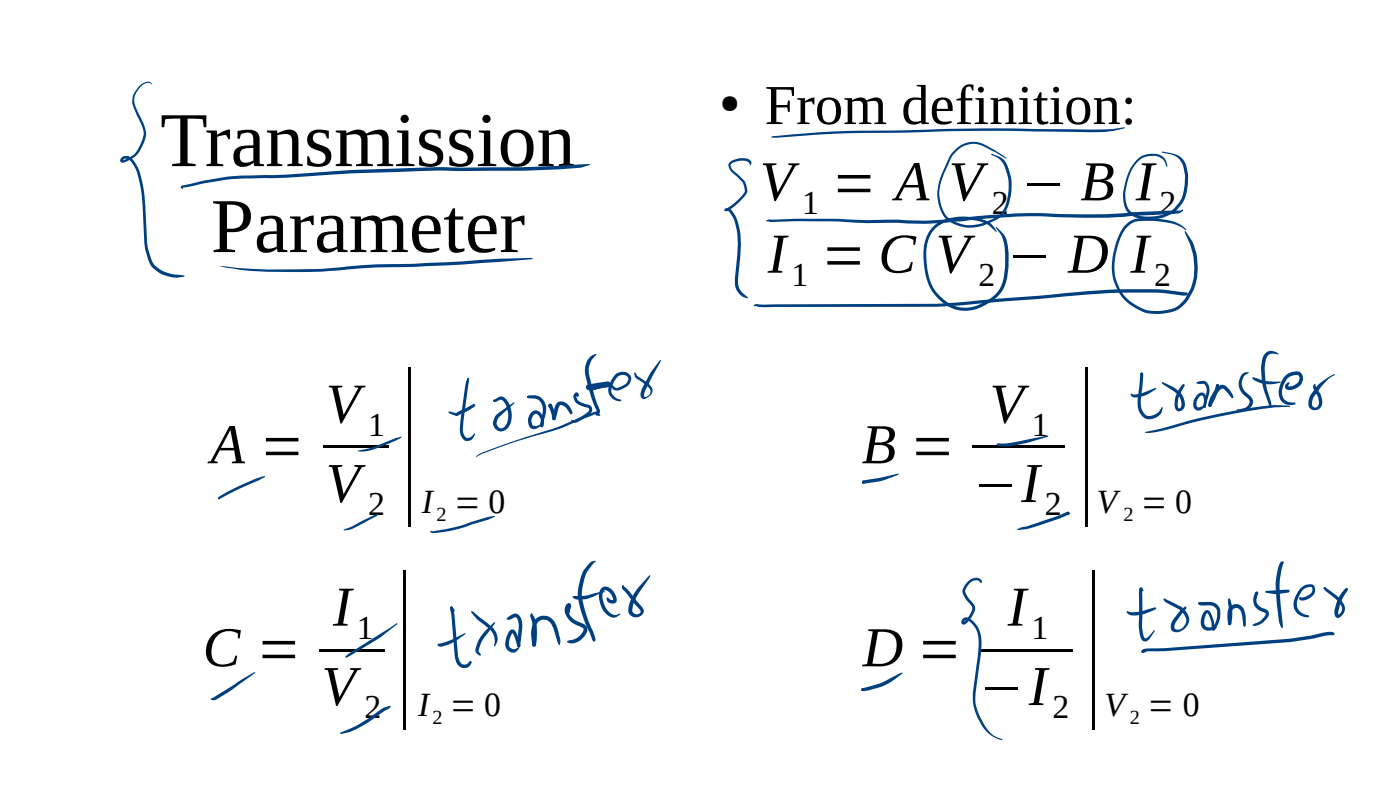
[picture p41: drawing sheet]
<svg xmlns="http://www.w3.org/2000/svg" width="280mm" height="158mm" viewBox="0 0 280 158" stroke-linecap="round" stroke-linejoin="round" font-family="sans-serif">
<defs><g id="words">
<g font-size="31.7">
<text x="79.6" y="98.6">|</text>
<text x="215" y="98.6">|</text>
<text x="78.7" y="139.2">|</text>
<text x="216.5" y="139.2">|</text>
</g>
<g font-size="15.5">
<text x="32.1" y="33.2">Transmission</text>
<text x="42.2" y="50.4">Parameter</text>
</g>
<g font-size="11.3">
<text x="152.9" y="24.8">From definition:</text>
<text x="152" y="40">V = A V − B I</text>
<text x="153.5" y="54.5">I = C V − D I</text>
<text x="65.2" y="84.5">V</text>
<text x="197.9" y="84.5">V</text>
<text x="42.1" y="92.6">A =</text>
<text x="172.4" y="92.6">B =</text>
<text x="65.2" y="100.3">V</text>
<text x="194.5" y="100.3">−I</text>
<text x="66.6" y="125.1">I</text>
<text x="201.5" y="125.1">I</text>
<text x="40.6" y="133.2">C =</text>
<text x="172.5" y="133.2">D =</text>
<text x="64.3" y="140.9">V</text>
<text x="195.9" y="140.9">−I</text>
</g>
<g font-size="6.8">
<text x="160.4" y="42.7">1</text>
<text x="198.3" y="42.7">2</text>
<text x="231.9" y="42.7">2</text>
<text x="158.3" y="57.1">1</text>
<text x="195.7" y="57.1">2</text>
<text x="230.8" y="57.1">2</text>
<text x="73.6" y="87.1">1</text>
<text x="206.3" y="87.1">1</text>
<text x="73.6" y="103">2</text>
<text x="84.3" y="102.5">I = 0</text>
<text x="209" y="103">2</text>
<text x="219.4" y="102.5">V = 0</text>
<text x="71.3" y="127.7">1</text>
<text x="206.3" y="127.7">1</text>
<text x="72.9" y="143.6">2</text>
<text x="83.7" y="143">I = 0</text>
<text x="210.5" y="143.6">2</text>
<text x="220.9" y="143">V = 0</text>
</g>
<text font-size="5.1" x="143.9" y="22.2">●</text>
<g font-size="4.1">
<text x="87.3" y="104.2">2</text>
<text x="224.7" y="104.2">2</text>
<text x="86.5" y="144.8">2</text>
<text x="226" y="144.8">2</text>
</g>
</g></defs>
<g fill="#000">
<path d="M64.6 89.1h13.1v.5h-13.1z" fill-rule="evenodd"/>
<path d="M194.6 89.1h18.4v.5h-18.4z" fill-rule="evenodd"/>
<path d="M63.8 129.6h13v.6h-13z" fill-rule="evenodd"/>
<path d="M196.1 129.6h18.4v.6h-18.4z" fill-rule="evenodd"/>
</g>
<g fill="#004080">
<path d="M36.2 37.2l4.4-1.1 4.7-.8 2.8-.2 4.7-.1a130.8 130.8 0 0 0 13.8-.8l3.8-.2 16.9-.6h2.4a304.8 304.8 0 0 0 27.8-.6h.4l.1 .1-.1 .1a14.2 14.2 0 0 1-5.9 .8l-7.6 .3h-16.1a698.6 698.6 0 0 0-33.7 1.5l-6.4 .1-2.8 .2-4.7 .8-3.4 .7-.8 .1v-.1l.1 .5-.4-.4z"/>
<path d="M43.9 53.2h.6a91.3 91.3 0 0 0 16.6 .6h3.1l3-.3a113.3 113.3 0 0 1 15.4-.8l10-.5a139.5 139.5 0 0 1 13.8-.6l.2 .1-.2 .1a354.6 354.6 0 0 1-31.2 1.7l-2.9 .1a119.1 119.1 0 0 1-25.1 .2z"/>
<path d="M154.3 27.3a159.6 159.6 0 0 1 19.3-1.2l7.5-.1a433.7 433.7 0 0 1 29.9-.2h3.3a45.8 45.8 0 0 0 10.5-.4l.2 .1-.1 .2a20.6 20.6 0 0 1-6.8 .7l-7.1-.1a494.4 494.4 0 0 0-32.5 .3 306.6 306.6 0 0 0-24 .9h-.2z"/>
<path d="M153.3 44l.6-.1a288.4 288.4 0 0 1 20.8 .1l4.7-.1 5.5 .2 18.3-1.5 18.3 .2 5.2-.4 9.3-.3 .6-.2 .1 .1-.5 .5-.6 .2-14.1 .8-16-.3-7.9 .5-5.4 .5-6.4 .5-6.4-.2a103.2 103.2 0 0 1-12.9-.3h-7.8l-4.4 .2-1-.1z"/>
<path d="M150.8 60.9l.5-.1 1.5 .1 34.5-.2 20.6-1.6a143.8 143.8 0 0 1 18.4-1.3h.8a36.3 36.3 0 0 1 6.7 .2l3.5 .4 .3 .3-.1 .2-.6 .2-3.2-.4a107.3 107.3 0 0 0-11.6-.1l-30.2 2.5-4.6 .2-34.3 .1-2.1-.2-.2-.1z"/>
<path d="M144.9 41.8a1.05 1.05 0 0 1 1.5 .3l1 1.6 .6 2.4a16.3 16.3 0 0 1 .1 5.1l-.5 5.4a2.87 2.87 0 0 0 1.3 2.2l.7 .7-.1 .1a3.4 3.4 0 0 1-2.5-4 32.1 32.1 0 0 0 .4-9 7.2 7.2 0 0 0-1.7-4.4h-.5l.2-.2-.3 .2-.1-.1z"/>
<path d="M146 32.4a3.9 3.9 0 0 1 3.9-.5 .67 .67 0 0 1 .1 1.2l-.1-.5-.4-.3a3.8 3.8 0 0 0-2.8 .2l-.5 .4a1.19 1.19 0 0 0 .7 1.4l1.9 1.8a3.1 3.1 0 0 1 .5 2.6 9.1 9.1 0 0 1-4.2 3.5l-.2-.3 .2-.2 .3 .2-.2-.2a10.5 10.5 0 0 0 3.8-3.5l-.5-1.8-1.3-1.3a2.71 2.71 0 0 1-1.5-2.2z"/>
<path d="M191 30a5 5 0 0 1 6.2-1l3.3 2 .8 .7-4.3-2.3a5 5 0 0 0-7 2.7 16.6 16.6 0 0 0-2.1 6.2 8.6 8.6 0 0 0 1.2 4.7 7.2 7.2 0 0 0 8.4 1.2l1.8-.8 .9-.8a9.4 9.4 0 0 0 .4-10l-1-1-1.4-.7 .2-.2 1 .4a3.4 3.4 0 0 1 2.4 2.7 9.8 9.8 0 0 1-1.1 9l-.1 .2a9.6 9.6 0 0 1-9 2.1 5.2 5.2 0 0 1-4-4.7 9.8 9.8 0 0 1 1-6.1l1.4-3.2z"/>
<path d="M227.3 32a4.2 4.2 0 0 1 5.5-.5l.5 1 .2 .7-.1 .1-.3-.6a2.86 2.86 0 0 0-3.7-1.4 5.4 5.4 0 0 0-3.6 4.1 8.5 8.5 0 0 0-.5 5.3 3.5 3.5 0 0 0 3.6 2.6 7.8 7.8 0 0 0 6.2-1.9l.9-1.2a8.9 8.9 0 0 0 .2-7.9 3.1 3.1 0 0 0-1.9-1.4l-1.9-.4v-.1l.1-.1a8.7 8.7 0 0 1 3.2 .8 3.3 3.3 0 0 1 1.6 2.3 9.5 9.5 0 0 1-1.1 7.6l-.7 .8a8.3 8.3 0 0 1-9.5 1 5.6 5.6 0 0 1-1.1-5.8 9.5 9.5 0 0 1 2.4-5z"/>
<path d="M186.6 45.3a9.5 9.5 0 0 1 8.1-1.8 5.3 5.3 0 0 1 4 1.8l.7 1h-.2l-.5-.4a5.3 5.3 0 0 0-4.1-1.9 8.8 8.8 0 0 0-7.7 1.9 7.9 7.9 0 0 0-1.6 6.3 9.5 9.5 0 0 0 3.3 7.5 6.9 6.9 0 0 0 8.8 .4 6.3 6.3 0 0 0 3.4-4.6 14.9 14.9 0 0 0-.4-8.3l-1.2-1.7 .2-.1a5.1 5.1 0 0 1 2.2 3.9 17.3 17.3 0 0 1-.7 8 9.9 9.9 0 0 1-6.3 4.6 8.1 8.1 0 0 1-9.1-5.7 13.5 13.5 0 0 1 0-9.3z"/>
<path d="M225 45.1a4.5 4.5 0 0 1 4.1-1.5 13.7 13.7 0 0 1 7 1.3l1.2 1-.2 .1-.7-.5a16.5 16.5 0 0 0-9.2-1.2 5.4 5.4 0 0 0-3.4 3.9 12 12 0 0 0-.4 8.2 8.4 8.4 0 0 0 12.3 4.7l.6-.6a10.2 10.2 0 0 0 2.4-9.1 19.2 19.2 0 0 0-1.8-5.1l.1-.1a9.9 9.9 0 0 1 2.6 7.4 9.5 9.5 0 0 1-3.4 7.8 8.9 8.9 0 0 1-12.1-2.5 10.4 10.4 0 0 1-1.3-9l1.1-3.1z"/>
<path d="M43.7 99.5h.2l.1 .1-.3 .2z"/>
<path d="M43.8 99.3l4.4-2.3 3.2-1.4 1.5-.5 .1 .1-1.4 .9-3.6 1.5-4.2 2.2-.2-.2z"/>
<path d="M43.7 99.5h.3l-.1 .2h-.3z"/>
<path d="M71.6 90.1l2.5-.6 4.9-1.9 1.2-.3 .1 .1-1.2 .7-3.2 1.3a6.6 6.6 0 0 1-4.3 .7z"/>
<path d="M68.8 105.8l1.4-.5 4.3-2.2 .9-.4 .2 .1-.1 .2-3.4 1.9a6.4 6.4 0 0 1-3.3 1.1l-.1-.1z"/>
<path d="M86 106.2l.2-.1 .3 .1a33.8 33.8 0 0 0 7.6-1.8l3.4-1 1.4-.3 .1 .1-1.4 .7-3.3 1a20.7 20.7 0 0 1-8 1.6z"/>
<path d="M93.5 75.5l.3 .1v.6l-1.2 9.6a1.38 1.38 0 0 0 1 1.7l.7-.2 .6-.7 .1 .2-.4 .8a1.37 1.37 0 0 1-1.5 .5 1.37 1.37 0 0 1-1-1.2l-.1-.9 .1-1.9 .9-6.9z"/>
<path d="M89.7 82.3l1.6 .3h-.1l3.4-1.8h.4l.1 .2-.2 .3-1.3 .8-2.2 1.1-1.6-.6z"/>
<path d="M98.7 79.9l1.1-.6a1.38 1.38 0 0 1 1.8 1 4.5 4.5 0 0 1-.4 5.6 1.62 1.62 0 0 1-1.9 0 1.62 1.62 0 0 1-.7-1.7l.7-1.3 3.4-2.5 .2 .1-2.7 2.5a2.09 2.09 0 0 0-.9 1.5l.3 .8a.95 .95 0 0 0 1 .3 .95 .95 0 0 0 .7-.8 4.1 4.1 0 0 0-1.1-4.9l-1.2 .4-.3-.1z"/>
<path d="M98.7 80h.3v.2l-.4-.1z"/>
<path d="M98.7 80l.2-.1 .3 .4-.5-.1z"/>
<path d="M106.3 82.4a1.37 1.37 0 0 1 1.4-.3 1.37 1.37 0 0 1 .9 1.2 1.99 1.99 0 0 1-.2 2.1l-.2-.1-.1-.2 .2-.2-.1 .1a2.18 2.18 0 0 0-.6-2.1l-.6-.1a1.69 1.69 0 0 0-.6 1.9l.2 .3 .4 .2 .5-.1 .8-.4 .1 .2a2.46 2.46 0 0 1-1.6 .9 1.08 1.08 0 0 1-1.1-1.1 2.33 2.33 0 0 1 .6-2.3z"/>
<path d="M105.5 79.2l.9-.2a2.73 2.73 0 0 1 2.7 3.8l-.5 2.2-.2-.2 .3 .3-.3 .3-.3-.1-.1-.4 .3-1.6a2.65 2.65 0 0 0-.9-3.5l-1.8-.2-.1-.1z"/>
<path d="M105.5 79.2h.4l-.1 .3h-.3z"/>
<path d="M105.5 79.2l.6-.2 .2 .2-.6 .3-.3-.2z"/>
<path d="M111.5 80.5v-.1a1.82 1.82 0 0 1 2.5 1l.5 1.1-.3 .3-.2-.1a2.53 2.53 0 0 0-1.6-1.7h-.4l-.2 .3-.7 2.6-.3 .1-.3-.1-.1-.2 .5-2z"/>
<path d="M110.5 83.4h.5l.1 .3-.1 .2h-.4l-.2-.2z"/>
<path d="M109.7 80.8a.43 .43 0 0 1 .5-.1 .43 .43 0 0 1 .3 .4l.6 1.7-.1 1.1a.55 .55 0 0 1-.6-.7l-.6-2 .2 .1 .3-.1-.2-.1-.2 .4-.2-.2z"/>
<path d="M109.8 81.1l.2-.1 .1 .4h-.3z"/>
<path d="M109.8 81.1h.3l-.1 .3h-.2z"/>
<path d="M115 78.6l.4-.2 .3 .3-.1 .5h-.3l-.1-.3 .2 .1-.2 .2a1.66 1.66 0 0 0 1.6 1.5l1.1 .3a1 1 0 0 1 .3 1.6l-.5 .4-2.2 1.4a.74 .74 0 0 1-.8 .2 .74 .74 0 0 1-.5-.6l.1-.1 .3 .2 .7-.2 2.1-1.4 .4-.4v-.4l-.1-.2-.6-.1a2.58 2.58 0 0 1-2.4-2v-.4z"/>
<path d="M115.4 78.8l.2-.2 .1 .2-.2 .4-.2-.2z"/>
<path d="M118 71.3l1.2-.6 .1 .2-.2 .2a3.8 3.8 0 0 0-1.3 2.4v.1a20.4 20.4 0 0 0 1.2 5.9l1 2.7-.2 .6-.3 .1v-.2l.4 .1 .1 .3h-.6a.34 .34 0 0 1-.3-.2 .34 .34 0 0 1 .1-.4l.2-.2a31.7 31.7 0 0 1-2.3-7.3l-.1-1.2a3.8 3.8 0 0 1 1-2.5z"/>
<path d="M117.5 77.2l.4-.2 .2 .1-.1 .5v-.3l.4 .1 2.3-.4-.1 .3-1.7 .6a.97 .97 0 0 1-1.5-.5z"/>
<path d="M117.7 77.1l.2-.1 .2 .2-.3 .4-.2-.2z"/>
<path d="M123.2 74.7a1.81 1.81 0 0 1 3 1.1 2.52 2.52 0 0 1-2 2 1.36 1.36 0 0 1-1.7-.2l-.3-.4 .2-.2 .7 .5a3.3 3.3 0 0 0 2.4-1.2 .94 .94 0 0 0-.1-1.1 .94 .94 0 0 0-1.2-.2l-.6 .3a4.8 4.8 0 0 0-1.3 2.7 2.31 2.31 0 0 0 1.9 2h.1a1.38 1.38 0 0 1-1.7-.2 2.33 2.33 0 0 1-.6-3.2l.4-.8z"/>
<path d="M126.9 74.5l.2 .1 .4 .6 2.3 1.6a1.56 1.56 0 0 1 .7 1.6 1.56 1.56 0 0 1-1.3 1.2 .77 .77 0 0 1-.9 0 .77 .77 0 0 1-.2-1v-.2a19.3 19.3 0 0 1 3.9-6.4l.2 .1-3.1 5.9-.3 .8 .1 .5a1.1 1.1 0 0 0 1.2-.8 1.1 1.1 0 0 0-.6-1.3l-2.3-1.6z"/>
<path d="M172.5 96.1l7.1-1.4 .1 .1-3.5 1.4-3.2 .5a.37 .37 0 0 1-.4-.1 .37 .37 0 0 1-.1-.5z"/>
<path d="M172.6 96.1h.4l-.1 .5h-.4l-.1-.3z"/>
<path d="M172.6 96.1h.4l.1 .2-.5 .4-.2-.2z"/>
<path d="M199.2 88.8l.4-.2 1.1 .1 1.5-.2 7.3-1.5 .2 .2-4.2 1.3-3.2 .6-2.1 .1-.6-.1z"/>
<path d="M203.3 105.9l.6-.4a61.2 61.2 0 0 0 8.6-2.8l.9-.4a.37 .37 0 0 1 .5 .1 .37 .37 0 0 1-.1 .5h-.4v-.4v.2l.2 .2-.5 .2a34.7 34.7 0 0 1-9.1 2.8z"/>
<path d="M228.1 74.6l.4-.1 .2 .4-.5 5.1a2.72 2.72 0 0 0 1.5 3.1l.8-.1 1-.4 .9-1.2 .1 .3a2.65 2.65 0 0 1-3 2.1 3.4 3.4 0 0 1-2-3.9z"/>
<path d="M228.1 74.6l.4-.1 .1 .3-.1 .2h-.3l-.2-.2z"/>
<path d="M228.1 74.5l.4 .1 .1 .3-.2 .1 .1-.1-.2-.1 .1 .1h-.3z"/>
<path d="M226.2 78.7l.5 .2 1.2-.2 3.2-1.2 .2 .1-1.6 1.2a3.6 3.6 0 0 1-3.4 .4z"/>
<path d="M232.4 76.4h.2l2 .9a3.8 3.8 0 0 1 2.3 4 1.02 1.02 0 0 1-1.2 .9 1.02 1.02 0 0 1-.8-1.2 5.4 5.4 0 0 1 1.8-4.3l.2 .3a6.3 6.3 0 0 0-1.4 3.9l.2 .7 .4-.1a2.61 2.61 0 0 0-1.1-3.1l-2.6-1.7z"/>
<path d="M239.5 78.9a1.01 1.01 0 0 1 1.2-.4 1.01 1.01 0 0 1 .6 1.2v1.1a.51 .51 0 0 1-.6 .7v-.4a1.94 1.94 0 0 0-.2-2.1l-.2 .1a1.91 1.91 0 0 0-1 1.9l.2 .3 .2 .1 1.3-.6 .2 .2a1.67 1.67 0 0 1-1.7 1.1 1.16 1.16 0 0 1-.9-1.4 2.84 2.84 0 0 1 .9-1.8z"/>
<path d="M239.3 76.4l1.3-.3a1.43 1.43 0 0 1 1.3 1.7v.7l-.8 2.8-.2 .2-.2-.1v-.4l.6-2.4a1.49 1.49 0 0 0-.6-1.9h-1.3l-.2-.2z"/>
<path d="M243.5 77.4a1.17 1.17 0 0 1 1.8-.1l1.2 1.5 .1 .7h-.3l-1.5-1.7-.5-.1a6 6 0 0 0-1.9 3.2l-.2 .3-.2 .1a.76 .76 0 0 1-.2-1.2l.9-1.7z"/>
<path d="M241.8 80.7h.4l.1 .3-.1 .2h-.4l-.2-.2z"/>
<path d="M243.3 76.9l.2-.1 .3 .2-.2 1.2-1.3 2.9-.3 .2-.2-.1-.1-.2 .8-1.8z"/>
<path d="M243.3 76.9l.3-.1 .1 .1 .1 .3-.2 .1-.3-.3z"/>
<path d="M248.4 74.8a1.11 1.11 0 0 1 1.4-.3l-.2 .2a2.26 2.26 0 0 0-.4 3.8l.9 .7a1.68 1.68 0 0 1 .4 1.7 1.68 1.68 0 0 1-1.4 1.2l-1.2 .1a.33 .33 0 0 1-.3-.1 .33 .33 0 0 1-.1-.3h.4l1-.3a1.43 1.43 0 0 0 1-1.3l-.3-.5a4 4 0 0 1-1.8-2.4 3.1 3.1 0 0 1 .6-2.5z"/>
<path d="M253.1 70.6a1.82 1.82 0 0 1 2.6 .1l-.1 .2a1.57 1.57 0 0 0-2.5 1.2 15.6 15.6 0 0 0 .4 6l.8 2.6v.5l-.3 .3-.2-.2h.1l-1-3a11.5 11.5 0 0 1-.2-7.1z"/>
<path d="M250.5 75.4l2.8 .8 2.7 .1 .2 .1-1.4 .3-1.8 .1-2-.7-.5-.4z"/>
<path d="M257 75.1a2.57 2.57 0 0 1 3.2-.5 2.15 2.15 0 0 1-1.6 3.3 1.05 1.05 0 0 1-1.6-.6l.2-.5 .6-.4 .1 .2-.2 .6a1.72 1.72 0 0 0 2.1-2.1l-.2-.1a2.49 2.49 0 0 0-2.6 1.3 2.83 2.83 0 0 0 0 3.7 3.2 3.2 0 0 0 2.1 .5v.2a1.93 1.93 0 0 1-2 .1l-.3-.2a2.91 2.91 0 0 1-.8-3.7z"/>
<path d="M262.8 76.8h.3l.1 .5 .9 1.4a2.36 2.36 0 0 1-.1 2.9 1.4 1.4 0 0 1-1.9 .1 1.4 1.4 0 0 1-.4-1.7l.2-.5a9.3 9.3 0 0 1 4.9-4.7l.2 .1-.1 .1a6.3 6.3 0 0 0-2.9 2.6l-1.2 1.7-.3 .7-.1 1 .4 .4a.82 .82 0 0 0 1-1l-.3-1.3-.9-1.6z"/>
<path d="M42.2 139.6l8.4-5.1 .3-.2 .1 .2-4.8 3.5-2.5 1.6a1.26 1.26 0 0 1-1.6 .2z"/>
<path d="M69.1 131.2l.8-.6 9.4-6 .2 .1-3.6 2.8-6.6 4-.2-.1z"/>
<path d="M68.1 146.4l1.5-.6a28.8 28.8 0 0 0 7-4.3l1.5-.4-.1 .3-.8 .5a40.1 40.1 0 0 1-6.8 4.2l-2.2 .6-.2-.1z"/>
<path d="M90.1 121.3h.4l.3 1.3 .8 8.5a1.63 1.63 0 0 0 1.2 1.7l.5-.1 .8-.6 .2 .1a1.48 1.48 0 0 1-1.1 1.3 1.48 1.48 0 0 1-1.6-.6l-.4-.7-.3-1.1-.6-8.1-.3-1.4z"/>
<path d="M90.1 121.3h.4l.4 .6-.1 .3-.1 .1-.5-.4-.2-.3z"/>
<path d="M90.5 121.8l.3 .1v.3h-.3z"/>
<path d="M90.2 121.7l.6 .1v.4h-.3l-.2-.3z"/>
<path d="M87.6 128.7l.3 .1-.1-.1 1.9-.6 3.2-1.5 .2 .1-1.7 1.3a4.9 4.9 0 0 1-3.7 1.1l-.2-.2z"/>
<path d="M94.3 122.2h.2l3.9 3.1a2.89 2.89 0 0 1 .5 3.9l-.1-.1a3.2 3.2 0 0 0-.8-3.3l-2.7-2.1-1-1.3z"/>
<path d="M97 126.2l1.9-1.9 .1 .2-.2 .3-1.3 1.8a7.3 7.3 0 0 0-1.8 3.5l.5 .8-.2 .2-.5-.4a1.09 1.09 0 0 1-.3-1.4l.7-1.7z"/>
<path d="M102 126a.78 .78 0 0 1 1.3 .5l.7 2 .1 .5-.1 .3-.2 .1-.4-.3-.4-1.6-.5-1-.5 1.1-.2 1a1.02 1.02 0 0 0 1.4 1.1l.6-.4 .1 .1-.4 .6a1.49 1.49 0 0 1-1.7 .2 1.49 1.49 0 0 1-.8-1.5 4.7 4.7 0 0 1 1-2.7z"/>
<path d="M101.4 123.5l1-.7a1.25 1.25 0 0 1 1.9 1.1l.1 1.9-.3 3.2-.3 .4-.3-.2-.1-.3 .3-3.1a2.22 2.22 0 0 0-.6-2.4l-1.2 .5-.5-.1z"/>
<path d="M107.1 123.8a2.46 2.46 0 0 1 3.9 .6 10.8 10.8 0 0 1 1.1 3.8l-.2 .8-.4-.7-.7-2.5-.5-1a1.67 1.67 0 0 0-2-.9 1.67 1.67 0 0 0-1.2 1.8 7.5 7.5 0 0 0 .1 3.1l-.1 .3-.3 .1-.3-.1-.1-.5a7.6 7.6 0 0 1 .2-4.1z"/>
<path d="M106.2 122.7h.3l.1 .3a8.4 8.4 0 0 1 .4 6.2l-.4-.1-.1-.4a10.8 10.8 0 0 0-.5-5.7z"/>
<path d="M113.4 120.7a.52 .52 0 0 1 .7 0 .52 .52 0 0 1 .1 .6l-.4 1.3-.2-.5v-1l.3 .1a1.7 1.7 0 0 0 .6 2.3l1 .7 1.3 .6a1.2 1.2 0 0 1 .6 1.6 3.2 3.2 0 0 1-3.9 2v-.3h.1a3.3 3.3 0 0 0 3.1-2.3l-.2-.4-.9-.3a3.5 3.5 0 0 1-2.6-3.7z"/>
<path d="M117.8 112.7a1.3 1.3 0 0 1 1.4-.5l-.5 .4-1.4 1.8-.4 1.3a9.2 9.2 0 0 0 .3 6.8l1.9 5.2a.3 .3 0 0 1-.2 .4 .3 .3 0 0 1-.4-.2l-1.5-3.6a14.2 14.2 0 0 1-1.4-6.5l.4-1.9 .5-1.5z"/>
<path d="M118.6 127.8l.4-.1v.4h-.4z"/>
<path d="M118.5 127.7l.5 .1v.3h-.4z"/>
<path d="M114.6 119.2l.2-.1a11.2 11.2 0 0 0 4.7-.7l1.4-.3 .1 .1-1.4 .6a6.8 6.8 0 0 1-4.4 1l-.5-.3-.2-.2z"/>
<path d="M120.3 117.6a1.47 1.47 0 0 1 2.3 .5 1.88 1.88 0 0 1 .4 2.4l-.2 .1a1.25 1.25 0 0 1-1.4-.7l-.1-.3 .2-.2 .6 .5h.6l-.1 .1a2.13 2.13 0 0 0-1.6-2.1l-.2 .1a1.73 1.73 0 0 0-.3 1.8 3.5 3.5 0 0 0 2.2 3.1h.5l.8-.3 .1 .2a1.72 1.72 0 0 1-2.7 0 4.8 4.8 0 0 1-1.4-4.7z"/>
<path d="M124.5 117h.2l.1 .3 .7 .4 2.9 3.7a1.2 1.2 0 0 1 .2 1.3 1.2 1.2 0 0 1-1.2 .7 1.46 1.46 0 0 1-1.7-1.5v-.4a7.9 7.9 0 0 1 1.8-3.9l2.5-2.6 .1 .1-.2 .4a15.8 15.8 0 0 0-3.3 5.6l-.1 1.2a.84 .84 0 0 0 .8 .5 .84 .84 0 0 0 .8-.7l-3.6-4.3-.1-.3z"/>
<path d="M172.3 137.7l3.8-1.2 3.9-1.9 .4-.2 .1 .1-2.2 1.7-1.9 1-2.8 .8-.9 .1-.4-.1z"/>
<path d="M172.4 137.6l1.3-.2-.1 .3-.7 .4a.35 .35 0 0 1-.4-.1 .35 .35 0 0 1-.1-.4z"/>
<path d="M193.6 116.2a1.76 1.76 0 0 1 2.7-.2l.1 .2h-.3l.2-.1 .1 .1a.28 .28 0 0 1-.3 .3 .28 .28 0 0 1-.2-.3 1.57 1.57 0 0 0-2.3 .8 1.56 1.56 0 0 0 0 2.3l1.2 1.5a1.88 1.88 0 0 1-.3 2.2 3.4 3.4 0 0 1-1.7 1.8 .73 .73 0 0 1-.5-.8 .73 .73 0 0 1 .8-.6 2.31 2.31 0 0 1 2 1.2 6.7 6.7 0 0 1 1.1 5.6l-1.1 8.4a10.4 10.4 0 0 0 2.9 7.8l1.1 .8 1.3 .5v.3a6.4 6.4 0 0 1-4-2.9 9.9 9.9 0 0 1-1.8-6.5l.9-6.7a11.8 11.8 0 0 0-.1-5.8 4.2 4.2 0 0 0-1.9-2.1h-.4l-.3 .3a4.4 4.4 0 0 0 1.6-3l-.5-.7a2.81 2.81 0 0 1-1.3-3z"/>
<path d="M227.9 117.6l.3-.2 .3 .3-.2 .3 .2-.1-.1 7.1a5.1 5.1 0 0 0 .5 2.6l.4-.1 .5-.3 1.1-1.2 .1 .1-1.3 1.8a.98 .98 0 0 1-1.1 .2 .98 .98 0 0 1-.6-1l-.3-2.1 .1-6.6z"/>
<path d="M228 117.5h.4l.3 .5-.1 .2-.5-.2-.2-.3z"/>
<path d="M225.4 122.2h.1a5.3 5.3 0 0 0 4-.4l1.5-.4 .2 .2-.1 .2-1.4 .6a5.1 5.1 0 0 1-4.1 .3l-.3-.4z"/>
<path d="M232.7 119.6l.3 .1 3.2 1.5a2.71 2.71 0 0 1 1.1 4.1 2.01 2.01 0 0 1-3 .7l-.1-.2a2.16 2.16 0 0 1 .4-1.9 7.1 7.1 0 0 1 2.5-2.7l.2 .3-.1 .2-2.1 2.8-.2 .7v.4a1.47 1.47 0 0 0 2.2-1 2.52 2.52 0 0 0-1.2-2.8l-2.8-1.5-.4-.4z"/>
<path d="M239.7 120.3l.4 .2v-.2h2a2.22 2.22 0 0 1 1.9 2.9 5.4 5.4 0 0 1-1.2 2.9 .47 .47 0 0 1-.4-.7l-.1-1-.4-1.3-.4-.6-.3 .3a2.85 2.85 0 0 0-.3 2.1l.6 .5 1.6-.2 .2 .2a1.82 1.82 0 0 1-3-.2 3.2 3.2 0 0 1 .7-3.1 .81 .81 0 0 1 1.3 .7l.5 1.5 .1 1.4-.1-.2-.3 .1a4.2 4.2 0 0 0 .7-4l-.4-.4-.5-.2h-2.3l-.4-.3z"/>
<path d="M245.9 121.4a1.63 1.63 0 0 1 2.6 0l.3 .4a6.7 6.7 0 0 1 .3 3.2l-.2 .3-.2-.3-.3-2.2-.5-1a.98 .98 0 0 0-1.1-.2 .98 .98 0 0 0-.6 1.1l.1 1.9-.1 .3h-.4a2.49 2.49 0 0 1-.3-1.8l.1-1.1z"/>
<path d="M245.7 119.7l.1-.1 .2 .2a9.5 9.5 0 0 1 .3 4.8l-.1 .2-.3 .2-.2-.1-.1-.4v.1a12.2 12.2 0 0 0 0-4.1z"/>
<path d="M251.1 118.3h.4l.2 .3-.1 .2h-.4l-.1-.3z"/>
<path d="M251.1 118.4l.3-.1h.2l.1 .2-.3 .3h.2a1.82 1.82 0 0 0 1.1 2.8l.5 .2a1.02 1.02 0 0 1 .3 1.6 3.7 3.7 0 0 1-2.5 1.7h-.4l-.1-.2 1.8-1 .8-.9 .1-.3-.2-.2a3.6 3.6 0 0 1-2-1.2 2.7 2.7 0 0 1 .1-2.9z"/>
<path d="M251.2 118.3h.2a.53 .53 0 0 1 0 .9l-.3 .6-.1-.2z"/>
<path d="M256.1 112.4l.4-.2 .2 .1 .1 .2-.2 .3a16.8 16.8 0 0 0-.7 5.2l.7 7.3-.2 .2-.2-.2-.4-1-.4-3.5a16.4 16.4 0 0 1 .3-7.5z"/>
<path d="M253.1 118.2l4.5-.3 .3 .2-.2 .3-2.7 .3-1.8-.2-.2-.2z"/>
<path d="M260.1 117.6a1.86 1.86 0 0 1 2.8-.4 1.85 1.85 0 0 1-1.3 2.5 1.33 1.33 0 0 1-1.7 .1v-.4h.3v.3v-.3h.2a1.84 1.84 0 0 0 2.1-1.8l-.2-.2a2.26 2.26 0 0 0-2.5 1.8 2.42 2.42 0 0 0-.2 2.5 2.42 2.42 0 0 0 2.2 1.3v.3a2.7 2.7 0 0 1-2.8-1.2 2.7 2.7 0 0 1 .1-3z"/>
<path d="M264.8 117.4h.3l2.3 1.7a3.3 3.3 0 0 1 1.6 2.9 1.55 1.55 0 0 1-1.7 1.4l-.3-.3-.1-.5a7.3 7.3 0 0 1 2.4-5.1l.3 .3a9.9 9.9 0 0 0-2 4.7l.1 .4a1.36 1.36 0 0 0 .3-2.2l-1-1.1-1.5-1.2a1.18 1.18 0 0 1-.7-1z"/>
<path d="M95.3 91.1l.3-.2a97.8 97.8 0 0 1 14.7-5.1l8.4-3.4 1.1-.3v.2a72 72 0 0 1-14.8 5.4l-8.5 3-1.3 .7z"/>
<path d="M229.1 86.3l2.2-.4a132.2 132.2 0 0 1 23.6-4.9l3 .1 .1 .1-.1 .1a75.4 75.4 0 0 0-13.4 1.8l-6.3 1.4-6.9 1.8-1.7 .2h-.5l-.1-.1z"/>
<path d="M228.4 129.9l.9-.3h3.6l24.9-1.9 5-.8a9.6 9.6 0 0 1 3.8-.5l.3 .3-.1 .2-.3 .1a9.3 9.3 0 0 0-3.6 .6l-5 .7-25 1.9h-3.3l-.8 .1v-.1l-.2 .3-.3-.3z"/>
<path d="M228.4 130l.4 .1-.1 .3h-.4z"/>
<path d="M228.4 130h.7l.1 .2-.1 .2-.6 .1-.2-.3z"/>
<path d="M27.9 17.2a1.76 1.76 0 0 1 2.3-.6l.3 .3-.4-.2a1.8 1.8 0 0 0-2.2 .9 3.4 3.4 0 0 0-.5 4.4l1.3 2.6a4.1 4.1 0 0 1 0 4.1l-.3 .7a5.3 5.3 0 0 1-4.1 3.1 .8 .8 0 0 1-.1-1 .8 .8 0 0 1 .9-.3h.5a5 5 0 0 1 2.5 3.6l.8 4.1 .5 9.6a10.7 10.7 0 0 0 1.4 4.3 6.4 6.4 0 0 0 4.7 2.1l1.4 .3a6.1 6.1 0 0 1-7.1-2.8l-.8-2.6-.1-1.2-.4-7.3a19.7 19.7 0 0 0-1.8-8.3l-1.1-1.3a.79 .79 0 0 0-1 .4l-.1-.1a6.4 6.4 0 0 0 2.5-1.3l1.2-2.2a3.5 3.5 0 0 0 .1-3.7l-1.1-2.2a4 4 0 0 1 .7-5.4z"/>
<circle cx="115.5" cy="79" r=".21"/>
<circle cx="172.7" cy="96.4" r=".3"/>
<circle cx="240.9" cy="81.3" r=".25"/>
<circle cx="243.5" cy="77" r=".26"/>
<circle cx="90.3" cy="121.5" r=".31"/>
<circle cx="106.8" cy="128.9" r=".36"/>
<circle cx="172.6" cy="137.8" r=".29"/>
</g>
<g fill="#004080">
<path d="M119.2 76.7l.4-.2 1.9-.3a.58 .58 0 0 1 .6 .6l-.1 .4-.4 .2-1.9 .3a.58 .58 0 0 1-.6-.6z" fill-rule="evenodd"/>
<path d="M117.7 76.8l2-.3a.58 .58 0 0 1 .5 .6l-.1 .4-.4 .2-1.9 .3z" fill-rule="evenodd"/>
<circle cx="117.8" cy="77.4" r=".58"/>
</g>
<use href="#words"/>
</svg>
